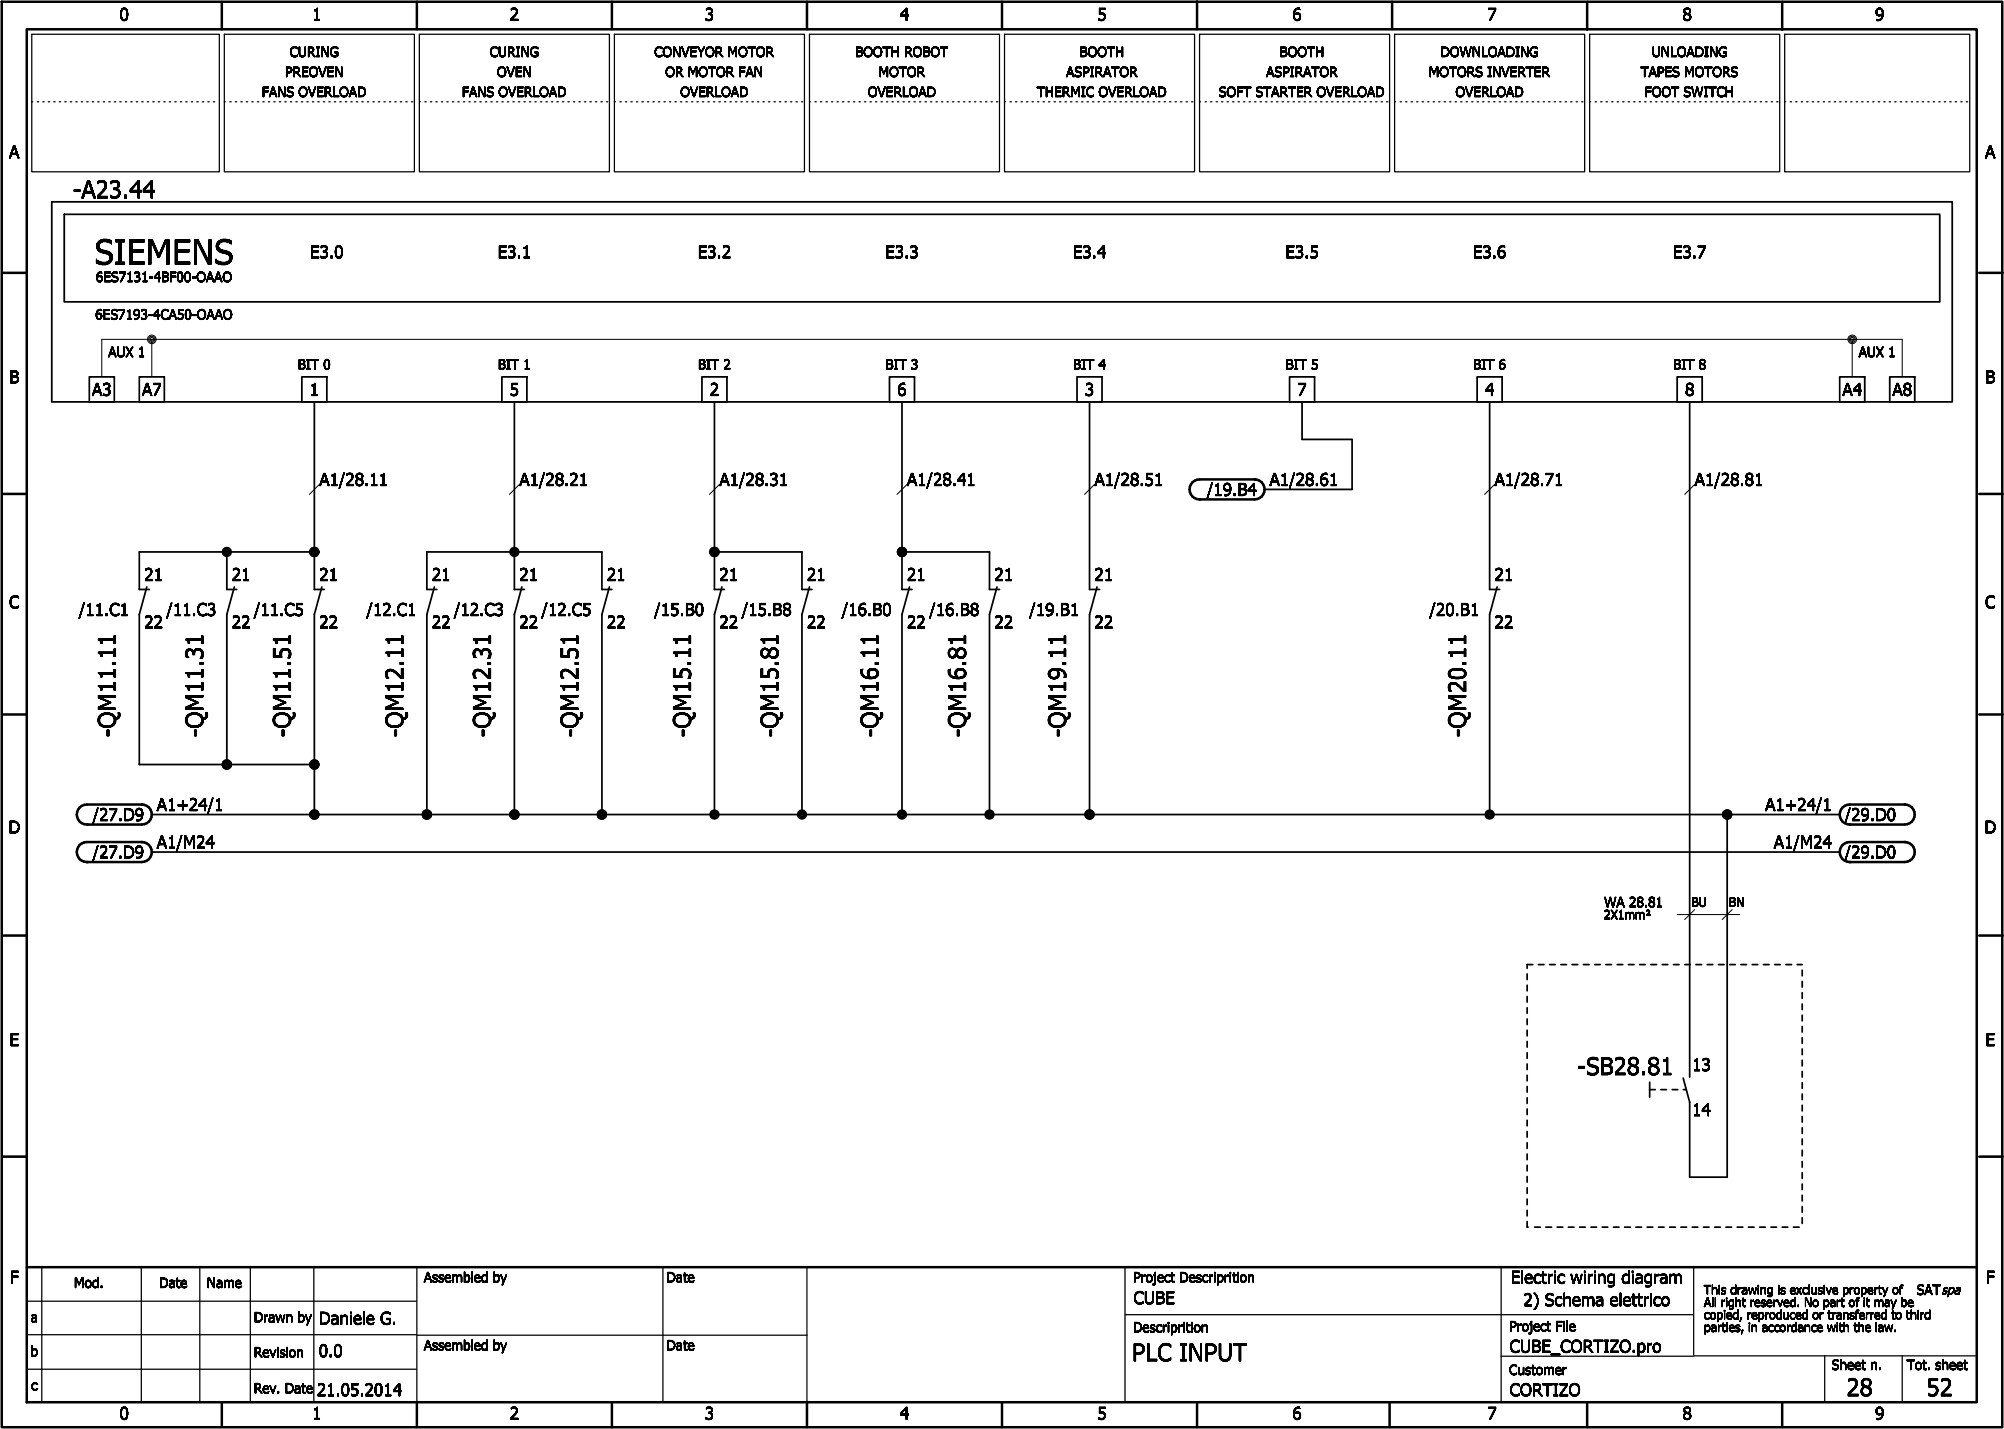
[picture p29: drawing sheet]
<svg xmlns="http://www.w3.org/2000/svg" width="401mm" height="286mm" viewBox="0 0 401 286" stroke-linecap="round" stroke-linejoin="round" font-family="sans-serif">
<defs><g id="words">
<text font-size="5" x="18.9" y="52.8">SIEMENS</text>
<g font-size="3.5">
<text x="14.6" y="39.6">-A23.44</text>
<text x="23.1" y="147.4" transform="rotate(-90 23.1 147.4)">-QM11.11</text>
<text x="40.6" y="147.4" transform="rotate(-90 40.6 147.4)">-QM11.31</text>
<text x="58.1" y="147.4" transform="rotate(-90 58.1 147.4)">-QM11.51</text>
<text x="80.6" y="147.4" transform="rotate(-90 80.6 147.4)">-QM12.11</text>
<text x="98.1" y="147.4" transform="rotate(-90 98.1 147.4)">-QM12.31</text>
<text x="115.6" y="147.4" transform="rotate(-90 115.6 147.4)">-QM12.51</text>
<text x="138.1" y="147.4" transform="rotate(-90 138.1 147.4)">-QM15.11</text>
<text x="155.6" y="147.4" transform="rotate(-90 155.6 147.4)">-QM15.81</text>
<text x="175.6" y="147.4" transform="rotate(-90 175.6 147.4)">-QM16.11</text>
<text x="193.1" y="147.4" transform="rotate(-90 193.1 147.4)">-QM16.81</text>
<text x="213.1" y="147.4" transform="rotate(-90 213.1 147.4)">-QM19.11</text>
<text x="293.1" y="147.4" transform="rotate(-90 293.1 147.4)">-QM20.11</text>
<text x="315.4" y="214.9">-SB28.81</text>
<text x="226.4" y="272.1">PLC INPUT</text>
<text x="369.2" y="279.1">28</text>
<text x="385.2" y="279.1">52</text>
</g>
<g font-size="2.5">
<text x="23.9" y="4.1">0</text>
<text x="62.4" y="4.1">1</text>
<text x="101.9" y="4.1">2</text>
<text x="140.9" y="4.1">3</text>
<text x="179.9" y="4.1">4</text>
<text x="219.4" y="4.1">5</text>
<text x="258.4" y="4.1">6</text>
<text x="297.4" y="4.1">7</text>
<text x="336.4" y="4.1">8</text>
<text x="374.9" y="4.1">9</text>
<text x="1.8" y="31.6">A</text>
<text x="396.9" y="31.6">A</text>
<text x="62" y="51.6">E3.0</text>
<text x="99.5" y="51.6">E3.1</text>
<text x="139.5" y="51.6">E3.2</text>
<text x="177" y="51.6">E3.3</text>
<text x="214.5" y="51.6">E3.4</text>
<text x="257" y="51.6">E3.5</text>
<text x="294.5" y="51.6">E3.6</text>
<text x="334.5" y="51.6">E3.7</text>
<text x="1.9" y="76.6">B</text>
<text x="397" y="76.6">B</text>
<text x="18.4" y="79.1">A3</text>
<text x="28.4" y="79.1">A7</text>
<text x="61.9" y="79.1">1</text>
<text x="101.9" y="79.1">5</text>
<text x="141.9" y="79.1">2</text>
<text x="179.4" y="79.1">6</text>
<text x="216.9" y="79.1">3</text>
<text x="259.4" y="79.1">7</text>
<text x="296.9" y="79.1">4</text>
<text x="336.9" y="79.1">8</text>
<text x="368.4" y="79.1">A4</text>
<text x="378.4" y="79.1">A8</text>
<text x="63.9" y="97.1">A1/28.11</text>
<text x="103.9" y="97.1">A1/28.21</text>
<text x="143.9" y="97.1">A1/28.31</text>
<text x="181.4" y="97.1">A1/28.41</text>
<text x="218.9" y="97.1">A1/28.51</text>
<text x="241.3" y="99.1">/19.B4</text>
<text x="253.9" y="97.1">A1/28.61</text>
<text x="298.9" y="97.1">A1/28.71</text>
<text x="338.9" y="97.1">A1/28.81</text>
<text x="28.9" y="116.1">21</text>
<text x="46.4" y="116.1">21</text>
<text x="63.9" y="116.1">21</text>
<text x="86.4" y="116.1">21</text>
<text x="103.9" y="116.1">21</text>
<text x="121.4" y="116.1">21</text>
<text x="143.9" y="116.1">21</text>
<text x="161.4" y="116.1">21</text>
<text x="181.4" y="116.1">21</text>
<text x="198.9" y="116.1">21</text>
<text x="218.9" y="116.1">21</text>
<text x="298.9" y="116.1">21</text>
<text x="1.8" y="121.6">C</text>
<text x="15.8" y="123.1">/11.C1</text>
<text x="28.9" y="125.6">22</text>
<text x="33.3" y="123.1">/11.C3</text>
<text x="46.4" y="125.6">22</text>
<text x="50.8" y="123.1">/11.C5</text>
<text x="63.9" y="125.6">22</text>
<text x="73.3" y="123.1">/12.C1</text>
<text x="86.4" y="125.6">22</text>
<text x="90.8" y="123.1">/12.C3</text>
<text x="103.9" y="125.6">22</text>
<text x="108.3" y="123.1">/12.C5</text>
<text x="121.4" y="125.6">22</text>
<text x="130.8" y="123.1">/15.B0</text>
<text x="143.9" y="125.6">22</text>
<text x="148.3" y="123.1">/15.B8</text>
<text x="161.4" y="125.6">22</text>
<text x="168.3" y="123.1">/16.B0</text>
<text x="181.4" y="125.6">22</text>
<text x="185.8" y="123.1">/16.B8</text>
<text x="198.9" y="125.6">22</text>
<text x="205.8" y="123.1">/19.B1</text>
<text x="218.9" y="125.6">22</text>
<text x="285.8" y="123.1">/20.B1</text>
<text x="298.9" y="125.6">22</text>
<text x="396.9" y="121.6">C</text>
<text x="1.7" y="166.6">D</text>
<text x="18.5" y="164.1">/27.D9</text>
<text x="31.4" y="162.1">A1+24/1</text>
<text x="353" y="162.1">A1+24/1</text>
<text x="368.9" y="164.1">/29.D0</text>
<text x="396.8" y="166.6">D</text>
<text x="18.5" y="171.6">/27.D9</text>
<text x="31.4" y="169.6">A1/M24</text>
<text x="354.7" y="169.6">A1/M24</text>
<text x="368.9" y="171.6">/29.D0</text>
<text x="1.9" y="209.1">E</text>
<text x="397" y="209.1">E</text>
<text x="338.4" y="214.1">13</text>
<text x="338.4" y="223.1">14</text>
<text x="2" y="256.6">F</text>
<text x="302.1" y="256.6">Electric wiring diagram</text>
<text x="397.1" y="256.6">F</text>
<text x="226.7" y="260.7">CUBE</text>
<text x="304.6" y="261.1">2) Schema elettrico</text>
<text x="63.8" y="264.8">Daniele G.</text>
<text x="63.8" y="271.3">0.0</text>
<text x="301.9" y="270.4">CUBE_CORTIZO.pro</text>
<text x="63.4" y="279.1">21.05.2014</text>
<text x="301.9" y="279.1">CORTIZO</text>
<text x="23.9" y="283.8">0</text>
<text x="62.4" y="283.8">1</text>
<text x="101.9" y="283.8">2</text>
<text x="140.9" y="283.8">3</text>
<text x="179.9" y="283.8">4</text>
<text x="219.4" y="283.8">5</text>
<text x="258.4" y="283.8">6</text>
<text x="297.4" y="283.8">7</text>
<text x="336.4" y="283.8">8</text>
<text x="374.9" y="283.8">9</text>
</g>
<g font-size="2">
<text x="57.9" y="11.4">CURING</text>
<text x="97.9" y="11.4">CURING</text>
<text x="130.8" y="11.4">CONVEYOR MOTOR</text>
<text x="171" y="11.4">BOOTH ROBOT</text>
<text x="215.9" y="11.4">BOOTH</text>
<text x="255.9" y="11.4">BOOTH</text>
<text x="288" y="11.4">DOWNLOADING</text>
<text x="330.3" y="11.4">UNLOADING</text>
<text x="57" y="15.4">PREOVEN</text>
<text x="99.4" y="15.4">OVEN</text>
<text x="133" y="15.4">OR MOTOR FAN</text>
<text x="175.7" y="15.4">MOTOR</text>
<text x="213.2" y="15.4">ASPIRATOR</text>
<text x="253.2" y="15.4">ASPIRATOR</text>
<text x="285.7" y="15.4">MOTORS INVERTER</text>
<text x="328.1" y="15.4">TAPES MOTORS</text>
<text x="52.4" y="19.3">FANS OVERLOAD</text>
<text x="92.4" y="19.3">FANS OVERLOAD</text>
<text x="136" y="19.3">OVERLOAD</text>
<text x="173.5" y="19.3">OVERLOAD</text>
<text x="207.3" y="19.3">THERMIC OVERLOAD</text>
<text x="243.7" y="19.3">SOFT STARTER OVERLOAD</text>
<text x="291" y="19.3">OVERLOAD</text>
<text x="328.9" y="19.3">FOOT SWITCH</text>
<text x="19.2" y="56.4">6ES7131-4BF00-OAAO</text>
<text x="19.1" y="63.9">6ES7193-4CA50-OAAO</text>
<text x="21.7" y="71.4">AUX 1</text>
<text x="371.7" y="71.4">AUX 1</text>
<text x="59.6" y="73.9">BIT 0</text>
<text x="99.6" y="73.9">BIT 1</text>
<text x="139.6" y="73.9">BIT 2</text>
<text x="177.1" y="73.9">BIT 3</text>
<text x="214.6" y="73.9">BIT 4</text>
<text x="257.1" y="73.9">BIT 5</text>
<text x="294.6" y="73.9">BIT 6</text>
<text x="334.6" y="73.9">BIT 8</text>
<text x="320.8" y="181.4">WA 28.81</text>
<text x="14.8" y="257.5">Mod.</text>
<text x="31.8" y="257.5">Date</text>
<text x="41.4" y="257.5">Name</text>
<text x="84.8" y="256.4">Assembled by</text>
<text x="133.3" y="256.4">Date</text>
<text x="226.6" y="256.4">Project Descriprition</text>
<text x="383.3" y="258.9">SATspa</text>
<text x="6.2" y="264.4">a</text>
<text x="50.8" y="264.4">Drawn by</text>
<text x="84.8" y="270">Assembled by</text>
<text x="133.3" y="270">Date</text>
<text x="226.6" y="266.4">Descriprition</text>
<text x="301.8" y="266.1">Project File</text>
<text x="6.1" y="271.2">b</text>
<text x="50.8" y="271.3">Revision</text>
<text x="301.8" y="274.9">Customer</text>
<text x="366.3" y="273.9">Sheet n.</text>
<text x="381.3" y="273.9">Tot. sheet</text>
<text x="6.2" y="278">c</text>
<text x="50.8" y="278.5">Rev. Date</text>
</g>
<g font-size="1.8">
<text x="320.7" y="183.8">2X1mm²</text>
<text x="338.2" y="181.3">BU</text>
<text x="345.7" y="181.3">BN</text>
<text x="340.7" y="258.8">This drawing is exclusive property of</text>
<text x="340.7" y="261.3">All right reserved. No part of it may be</text>
<text x="340.7" y="263.8">copied, reproduced or transferred to third</text>
<text x="340.7" y="266.3">parties, in accordance with the law.</text>
</g>
</g></defs>
<g fill="none" stroke="#000" stroke-width=".35">
<path d="M10.4 40.4h380v40h-380zM12.9 42.9h375v17.4h-375zM17.9 75.3h5v5.1h-5zM27.9 75.3h5v5.1h-5zM60.4 75.3h5v5.1h-5zM100.4 75.3h5v5.1h-5zM140.4 75.3h5v5.1h-5zM177.9 75.3h5v5.1h-5zM215.4 75.3h5v5.1h-5zM257.9 75.3h5v5.1h-5zM295.4 75.3h5v5.1h-5zM335.4 75.3h5v5.1h-5z"/>
<path d="M367.9 75.3h5v5.1h-5zM377.9 75.3h5v5.1h-5zM62.9 80.4v37.5h2M102.9 80.4v37.5h2M142.9 80.4v37.5h2M180.4 80.4v37.5h2M217.9 80.4v37.5h2M260.4 80.4v7.5h10v9.9h-17.5M297.9 80.4v37.5h2M337.9 80.4v134.9M29.4 117.4l-1.5 5.5v30h35M45.4 110.4v7.5h2"/>
<path d="M46.9 117.4l-1.5 5.5v30M62.9 110.4h-35v7.5h2M64.4 117.4l-1.5 5.5v40M86.9 117.4l-1.5 5.5v40M87.4 117.9h-2v-7.5h35v7.5h2M104.4 117.4l-1.5 5.5v40M121.9 117.4l-1.5 5.5v40M142.9 110.4h17.5v7.5h2M144.4 117.4l-1.5 5.5v40M161.9 117.4l-1.5 5.5v40M180.4 110.4h17.5v7.5h2M181.9 117.4l-1.5 5.5v40"/>
<path d="M199.4 117.4l-1.5 5.5v40M219.4 117.4l-1.5 5.5v40M299.4 117.4l-1.5 5.5v40M30.4 162.9h337.5M30.4 170.4h337.5M345.4 162.9v72.5h-7.5v-15l-1.3-4.8M305.4 194.7v1.2M305.4 197v1.1M305.4 199.2v1.2M306.5 192.9h-1.1v.7M307.6 192.9h1.1M309.9 192.9h1.1"/>
<path d="M312.1 192.9h1.1M314.4 192.9h1.1M316.6 192.9h1.1M318.9 192.9h1.1M321.1 192.9h1.1M323.4 192.9h1.1M325.6 192.9h1.1M327.9 192.9h1.1M330.1 192.9h1.1M332.4 192.9h1.1M334.6 192.9h1.1M336.9 192.9h1.1"/>
<path d="M339.1 192.9h1.1M341.4 192.9h1.1M343.6 192.9h1.1M345.9 192.9h1.1M348.1 192.9h1.1M350.4 192.9h1.1M352.6 192.9h1.1M354.9 192.9h1.1M357.1 192.9h1.1M359.4 192.9h1M360.4 194v1.1M360.4 196.2v1.2"/>
<path d="M360.4 198.5v1.1M305.4 201.5v1.1M305.4 203.7v1.2M305.4 206v1.1M305.4 208.2v1.2M305.4 210.5v1.1M305.4 212.7v1.2M305.4 215v1.1M305.4 217.2v1.2M305.4 219.5v1.1M329.9 217.9h1.1M329.9 216.4v3"/>
<path d="M332.1 217.9h1.1M334.4 217.9h1.1M336.6 217.9h.6M360.4 200.7v1.2M360.4 203v1.1M360.4 205.2v1.2M360.4 207.5v1.1M360.4 209.7v1.2M360.4 212v1.1M360.4 214.2v1.1M360.4 216.5v1.1M360.4 218.7v1.2"/>
<path d="M305.4 221.7v1.1M305.4 224v1.1M305.4 226.2v1.2M305.4 228.5v1.1M305.4 230.7v1.2M305.4 233v1.1M305.4 235.2v1.2M305.4 237.5v1.1M305.4 239.7v1.2M360.4 221v1.1M360.4 223.2v1.2M360.4 225.5v1.1"/>
<path d="M360.4 227.7v1.2M360.4 230v1.1M360.4 232.2v1.2M360.4 234.5v1.1M360.4 236.7v1.1M360.4 239v1.1M305.4 242v1.1M305.4 244.2v1.1M306.9 245.3h1.1M309.1 245.3h1.1M311.4 245.3h1.1M313.6 245.3h1.1"/>
<path d="M315.9 245.3h1.1M318.1 245.3h1.1M320.4 245.3h1.1M322.6 245.3h1.1M324.9 245.3h1.1M327.1 245.3h1.1M329.4 245.3h1.1M331.6 245.3h1.1M333.9 245.3h1.1M336.1 245.3h1.1M338.4 245.3h1.1M340.6 245.3h1.1"/>
<path d="M342.9 245.3h1.1M345.1 245.3h1.1M347.4 245.3h1.1M349.6 245.3h1.1M351.9 245.3h1.1M354.1 245.3h1.1M356.4 245.3h1.1M358.6 245.3h1.1M360.4 241.2v1.2M360.4 243.5v1.1"/>
<circle cx="45.4" cy="110.4" r=".63"/>
<circle cx="45.4" cy="110.4" r=".88"/>
<circle cx="45.4" cy="110.4" r=".37"/>
<circle cx="62.9" cy="110.4" r=".38"/>
<circle cx="62.9" cy="110.4" r=".63"/>
<circle cx="62.9" cy="110.4" r=".88"/>
<circle cx="102.9" cy="110.4" r=".88"/>
<circle cx="102.9" cy="110.4" r=".37"/>
<circle cx="102.9" cy="110.4" r=".62"/>
<circle cx="142.9" cy="110.4" r=".63"/>
<circle cx="142.9" cy="110.4" r=".88"/>
<circle cx="142.9" cy="110.4" r=".37"/>
<circle cx="180.4" cy="110.4" r=".38"/>
<circle cx="180.4" cy="110.4" r=".63"/>
<circle cx="180.4" cy="110.4" r=".88"/>
<circle cx="45.4" cy="152.9" r=".88"/>
<circle cx="45.4" cy="152.9" r=".37"/>
<circle cx="45.4" cy="152.9" r=".62"/>
<circle cx="62.9" cy="152.9" r=".38"/>
<circle cx="62.9" cy="152.9" r=".88"/>
<circle cx="62.9" cy="152.9" r=".62"/>
<circle cx="62.9" cy="162.9" r=".38"/>
<circle cx="62.9" cy="162.9" r=".63"/>
<circle cx="62.9" cy="162.9" r=".87"/>
<circle cx="85.4" cy="162.9" r=".38"/>
<circle cx="85.4" cy="162.9" r=".63"/>
<circle cx="85.4" cy="162.9" r=".88"/>
<circle cx="102.9" cy="162.9" r=".37"/>
<circle cx="102.9" cy="162.9" r=".62"/>
<circle cx="102.9" cy="162.9" r=".87"/>
<circle cx="120.4" cy="162.9" r=".63"/>
<circle cx="120.4" cy="162.9" r=".37"/>
<circle cx="120.4" cy="162.9" r=".87"/>
<circle cx="142.9" cy="162.9" r=".63"/>
<circle cx="142.9" cy="162.9" r=".37"/>
<circle cx="142.9" cy="162.9" r=".87"/>
<circle cx="160.4" cy="162.9" r=".62"/>
<circle cx="160.4" cy="162.9" r=".87"/>
<circle cx="160.4" cy="162.9" r=".38"/>
<circle cx="180.4" cy="162.9" r=".38"/>
<circle cx="180.4" cy="162.9" r=".63"/>
<circle cx="180.4" cy="162.9" r=".87"/>
<circle cx="197.9" cy="162.9" r=".62"/>
<circle cx="197.9" cy="162.9" r=".87"/>
<circle cx="197.9" cy="162.9" r=".38"/>
<circle cx="217.9" cy="162.9" r=".38"/>
<circle cx="217.9" cy="162.9" r=".63"/>
<circle cx="217.9" cy="162.9" r=".87"/>
<circle cx="297.9" cy="162.9" r=".63"/>
<circle cx="297.9" cy="162.9" r=".37"/>
<circle cx="297.9" cy="162.9" r=".87"/>
<circle cx="345.4" cy="162.9" r=".62"/>
<circle cx="345.4" cy="162.9" r=".87"/>
<circle cx="345.4" cy="162.9" r=".38"/>
</g>
<g fill="#000">
<circle cx="239.9" cy="99.9" r=".25"/>
<circle cx="250.9" cy="95.8" r=".25"/>
<circle cx="17.4" cy="164.9" r=".25"/>
<circle cx="17.4" cy="172.4" r=".25"/>
<circle cx="28.4" cy="168.4" r=".25"/>
<circle cx="28.4" cy="160.9" r=".25"/>
<circle cx="369.9" cy="172.4" r=".25"/>
<circle cx="369.9" cy="164.9" r=".25"/>
<circle cx="380.9" cy="160.9" r=".25"/>
<circle cx="380.9" cy="168.4" r=".25"/>
<circle cx="305.4" cy="245.3" r=".17"/>
</g>
<g fill="none" stroke="#000" stroke-width=".25">
<path d="M6.4 6.9h37.5v27.4h-37.5zM44.9 6.9h38v27.4h-38zM83.9 6.9h38v27.4h-38zM122.9 6.9h38v27.4h-38zM161.9 6.9h38v27.4h-38zM200.9 6.9h38v27.4h-38zM239.9 6.9h38v27.4h-38zM278.9 6.9h38v27.4h-38zM317.9 6.9h38v27.4h-38zM356.9 6.9h37v27.4h-37zM6.4 20.4h.1M7.5 20.4h.2"/>
<path d="M8.6 20.4h.2M9.7 20.4h.2M10.8 20.4h.2M11.9 20.4h.2M13 20.4h.2M14.1 20.4h.2M15.2 20.4h.2M16.3 20.4h.2M17.4 20.4h.2M18.5 20.4h.2M19.6 20.4h.2M20.7 20.4h.2"/>
<path d="M21.8 20.4h.2M22.9 20.4h.2M24 20.4h.2M25.1 20.4h.2M26.2 20.4h.2M27.3 20.4h.2M28.4 20.4h.2M29.5 20.4h.2M30.6 20.4h.2M31.7 20.4h.2M32.8 20.4h.2M33.9 20.4h.2"/>
<path d="M35 20.4h.2M36.1 20.4h.2M37.2 20.4h.2M38.3 20.4h.2M39.4 20.4h.2M40.5 20.4h.2M41.6 20.4h.2M42.7 20.4h.2M44.9 20.4h.1M46 20.4h.2M47.1 20.4h.2M48.2 20.4h.2"/>
<path d="M49.3 20.4h.2M50.4 20.4h.2M51.5 20.4h.2M52.6 20.4h.2M53.7 20.4h.2M54.8 20.4h.2M55.9 20.4h.2M57 20.4h.2M58.1 20.4h.2M59.2 20.4h.2M60.3 20.4h.2M61.4 20.4h.2"/>
<path d="M62.5 20.4h.2M63.6 20.4h.2M64.7 20.4h.2M65.8 20.4h.2M66.9 20.4h.2M68 20.4h.2M69.1 20.4h.2M70.2 20.4h.2M71.3 20.4h.2M72.4 20.4h.2M73.5 20.4h.2M74.6 20.4h.2"/>
<path d="M75.7 20.4h.2M76.8 20.4h.2M77.9 20.4h.2M79 20.4h.2M80.1 20.4h.2M81.2 20.4h.2M82.3 20.4h.2M83.9 20.4h.1M85 20.4h.2M86.1 20.4h.2M87.2 20.4h.2M88.3 20.4h.2"/>
<path d="M89.4 20.4h.2M90.5 20.4h.2M91.6 20.4h.2M92.7 20.4h.2M93.8 20.4h.2M94.9 20.4h.2M96 20.4h.2M97.1 20.4h.2M98.2 20.4h.2M99.3 20.4h.2M100.4 20.4h.2M101.5 20.4h.2"/>
<path d="M102.6 20.4h.2M103.7 20.4h.2M104.8 20.4h.2M105.9 20.4h.2M107 20.4h.2M108.1 20.4h.2M109.2 20.4h.2M110.3 20.4h.2M111.4 20.4h.2M112.5 20.4h.2M113.6 20.4h.2M114.7 20.4h.2"/>
<path d="M115.8 20.4h.2M116.9 20.4h.2M118 20.4h.2M119.1 20.4h.2M120.2 20.4h.2M121.3 20.4h.2M122.9 20.4h.1M124 20.4h.2M125.1 20.4h.2M126.2 20.4h.2M127.3 20.4h.2M128.4 20.4h.2"/>
<path d="M129.5 20.4h.2M130.6 20.4h.2M131.7 20.4h.2M132.8 20.4h.2M133.9 20.4h.2M135 20.4h.2M136.1 20.4h.2M137.2 20.4h.2M138.3 20.4h.2M139.4 20.4h.2M140.5 20.4h.2M141.6 20.4h.2"/>
<path d="M142.7 20.4h.2M143.8 20.4h.2M144.9 20.4h.2M146 20.4h.2M147.1 20.4h.2M148.2 20.4h.2M149.3 20.4h.2M150.4 20.4h.2M151.5 20.4h.2M152.6 20.4h.2M153.7 20.4h.2M154.8 20.4h.2"/>
<path d="M155.9 20.4h.2M157 20.4h.2M158.1 20.4h.2M159.2 20.4h.2M160.3 20.4h.2M161.9 20.4h.1M163 20.4h.2M164.1 20.4h.2M165.2 20.4h.2M166.3 20.4h.2M167.4 20.4h.2M168.5 20.4h.2"/>
<path d="M169.6 20.4h.2M170.7 20.4h.2M171.8 20.4h.2M172.9 20.4h.2M174 20.4h.2M175.1 20.4h.2M176.2 20.4h.2M177.3 20.4h.2M178.4 20.4h.2M179.5 20.4h.2M180.6 20.4h.2M181.7 20.4h.2"/>
<path d="M182.8 20.4h.2M183.9 20.4h.2M185 20.4h.2M186.1 20.4h.2M187.2 20.4h.2M188.3 20.4h.2M189.4 20.4h.2M190.5 20.4h.2M191.6 20.4h.2M192.7 20.4h.2M193.8 20.4h.2M194.9 20.4h.2"/>
<path d="M196 20.4h.2M197.1 20.4h.2M198.2 20.4h.2M199.3 20.4h.2M200.9 20.4h.1M202 20.4h.2M203.1 20.4h.2M204.2 20.4h.2M205.3 20.4h.2M206.4 20.4h.2M207.5 20.4h.2M208.6 20.4h.2"/>
<path d="M209.7 20.4h.2M210.8 20.4h.2M211.9 20.4h.2M213 20.4h.2M214.1 20.4h.2M215.2 20.4h.2M216.3 20.4h.2M217.4 20.4h.2M218.5 20.4h.2M219.6 20.4h.2M220.7 20.4h.2M221.8 20.4h.2"/>
<path d="M222.9 20.4h.2M224 20.4h.2M225.1 20.4h.2M226.2 20.4h.2M227.3 20.4h.2M228.4 20.4h.2M229.5 20.4h.2M230.6 20.4h.2M231.7 20.4h.2M232.8 20.4h.2M233.9 20.4h.2M235 20.4h.2"/>
<path d="M236.1 20.4h.2M237.2 20.4h.2M238.3 20.4h.2M239.9 20.4h.1M241 20.4h.2M242.1 20.4h.2M243.2 20.4h.2M244.3 20.4h.2M245.4 20.4h.2M246.5 20.4h.2M247.6 20.4h.2M248.7 20.4h.2"/>
<path d="M249.8 20.4h.2M250.9 20.4h.2M252 20.4h.2M253.1 20.4h.2M254.2 20.4h.2M255.3 20.4h.2M256.4 20.4h.2M257.5 20.4h.2M258.6 20.4h.2M259.7 20.4h.2M260.8 20.4h.2M261.9 20.4h.2"/>
<path d="M263 20.4h.2M264.1 20.4h.2M265.2 20.4h.2M266.3 20.4h.2M267.4 20.4h.2M268.5 20.4h.2M269.6 20.4h.2M270.7 20.4h.2M271.8 20.4h.2M272.9 20.4h.2M274 20.4h.2M275.1 20.4h.2"/>
<path d="M276.2 20.4h.2M277.3 20.4h.2M278.9 20.4h.1M280 20.4h.2M281.1 20.4h.2M282.2 20.4h.2M283.3 20.4h.2M284.4 20.4h.2M285.5 20.4h.2M286.6 20.4h.2M287.7 20.4h.2M288.8 20.4h.2"/>
<path d="M289.9 20.4h.2M291 20.4h.2M292.1 20.4h.2M293.2 20.4h.2M294.3 20.4h.2M295.4 20.4h.2M296.5 20.4h.2M297.6 20.4h.2M298.7 20.4h.2M299.8 20.4h.2M300.9 20.4h.2M302 20.4h.2"/>
<path d="M303.1 20.4h.2M304.2 20.4h.2M305.3 20.4h.2M306.4 20.4h.2M307.5 20.4h.2M308.6 20.4h.2M309.7 20.4h.2M310.8 20.4h.2M311.9 20.4h.2M313 20.4h.2M314.1 20.4h.2M315.2 20.4h.2"/>
<path d="M316.3 20.4h.2M317.9 20.4h.1M319 20.4h.2M320.1 20.4h.2M321.2 20.4h.2M322.3 20.4h.2M323.4 20.4h.2M324.5 20.4h.2M325.6 20.4h.2M326.7 20.4h.2M327.8 20.4h.2M328.9 20.4h.2"/>
<path d="M330 20.4h.2M331.1 20.4h.2M332.2 20.4h.2M333.3 20.4h.2M334.4 20.4h.2M335.5 20.4h.2M336.6 20.4h.2M337.7 20.4h.2M338.8 20.4h.2M339.9 20.4h.2M341 20.4h.2M342.1 20.4h.2"/>
<path d="M343.2 20.4h.2M344.3 20.4h.2M345.4 20.4h.2M346.5 20.4h.2M347.6 20.4h.2M348.7 20.4h.2M349.8 20.4h.2M350.9 20.4h.2M352 20.4h.2M353.1 20.4h.2M354.2 20.4h.2M355.3 20.4h.2"/>
<path d="M356.9 20.4h.1M358 20.4h.2M359.1 20.4h.2M360.2 20.4h.2M361.3 20.4h.2M362.4 20.4h.2M363.5 20.4h.2M364.6 20.4h.2M365.7 20.4h.2M366.8 20.4h.2M367.9 20.4h.2M369 20.4h.2"/>
<path d="M370.1 20.4h.2M371.2 20.4h.2M372.3 20.4h.2M373.4 20.4h.2M374.5 20.4h.2M375.6 20.4h.2M376.7 20.4h.2M377.8 20.4h.2M378.9 20.4h.2M380 20.4h.2M381.1 20.4h.2M382.2 20.4h.2"/>
<path d="M383.3 20.4h.2M384.4 20.4h.2M385.5 20.4h.2M386.6 20.4h.2M387.7 20.4h.2M388.8 20.4h.2M389.9 20.4h.2M391 20.4h.2M392.1 20.4h.2M393.2 20.4h.2M8.4 253.4v27M28.3 253.4v27"/>
<path d="M40 253.4v27M50.1 253.4v27M62.8 253.4v27M83.4 253.4v27M132.6 253.6v26.5M161.4 253.4v26.9M225 253.4v27M300.2 253.4v27M338.7 253.4v17.5M5.4 266.9h77.9M5.4 260.2h77.9M5.4 273.8h77.9"/>
<path d="M83.4 267h78M225 262.9h113.6M300.2 271.2h38.5M338.7 271.1h56.6M364.9 271v9.4M380.4 271v9.4"/>
</g>
<g fill="none" stroke="#000" stroke-width=".5">
<path d="M.4 .4h400v285h-400zM5.4 5.9h389.9v274.5h-389.9zM44.4 .4v5.5M83.4 .4v5.5M122.4 .4v5.5M161.4 .4v5.5M200.4 .4v5.5M239.4 .3v5.6M278.4 .4v5.5M317.4 .4v5.6M356.4 .4v5.6M.7 54.6h4.7"/>
<path d="M395.8 54.6h4.7M.7 98.8h4.7M238.4 96.4l.9-.5 .6-.1h11a2 2 0 0 1 2 2 2 2 0 0 1-2 2.1h-11a2.02 2.02 0 0 1-1.9-1.3 2.02 2.02 0 0 1 .4-2.2zM395.8 98.8h4.7M.7 142.9h4.7M395.8 142.9h4.7M15.9 161.4l.9-.5h.6h11a2 2 0 0 1 2 2 2 2 0 0 1-2 2h-11a2.02 2.02 0 0 1-1.9-1.3 2.02 2.02 0 0 1 .4-2.2zM15.9 168.9l.9-.5h.6h11a2 2 0 0 1 2 2 2 2 0 0 1-2 2h-11a2.02 2.02 0 0 1-1.9-1.3 2.02 2.02 0 0 1 .4-2.2zM368.4 161.4l.9-.5h.6h11a2 2 0 0 1 2 2 2 2 0 0 1-2 2h-11a2.02 2.02 0 0 1-1.9-1.3 2.02 2.02 0 0 1 .4-2.2zM368.4 168.9l.9-.5h.6h11a2 2 0 0 1 2 2 2 2 0 0 1-2 2h-11a2.02 2.02 0 0 1-1.9-1.3 2.02 2.02 0 0 1 .4-2.2zM.7 187h4.7M395.8 187h4.7"/>
<path d="M.7 231.3h4.7M395.8 231.3h4.7M5.4 253.4h389.9M44.4 280.4v4.9M83.4 280.4v5M122.4 280.4v5M161.4 280.4v5M200.4 280.4v5M239.4 280.6v4.8M277.9 280.4v5M317.4 280.5v4.9M356.4 280.5v4.9"/>
</g>
<g fill="none" stroke="#000" stroke-width=".2">
<path d="M20.4 75.3v-7.5h360v7.5M30.4 67.8v7.5M370.4 67.8v7.5M63.9 96.9l-2 2M103.9 96.9l-2 2M143.9 96.9l-2 2M181.4 96.9l-2 2M218.9 96.9l-2 2M298.9 96.9l-2 2M338.9 96.9l-2 2M335.4 182.9h12.5M338.9 181.8l-2 2.1"/>
<path d="M346.4 181.8l-2 2.1"/>
<circle cx="30.4" cy="67.9" r=".38"/>
<circle cx="30.4" cy="67.9" r=".63"/>
<circle cx="30.4" cy="67.9" r=".87"/>
<circle cx="370.4" cy="67.9" r=".38"/>
<circle cx="370.4" cy="67.9" r=".63"/>
<circle cx="370.4" cy="67.9" r=".87"/>
</g>
<use href="#words"/>
</svg>
